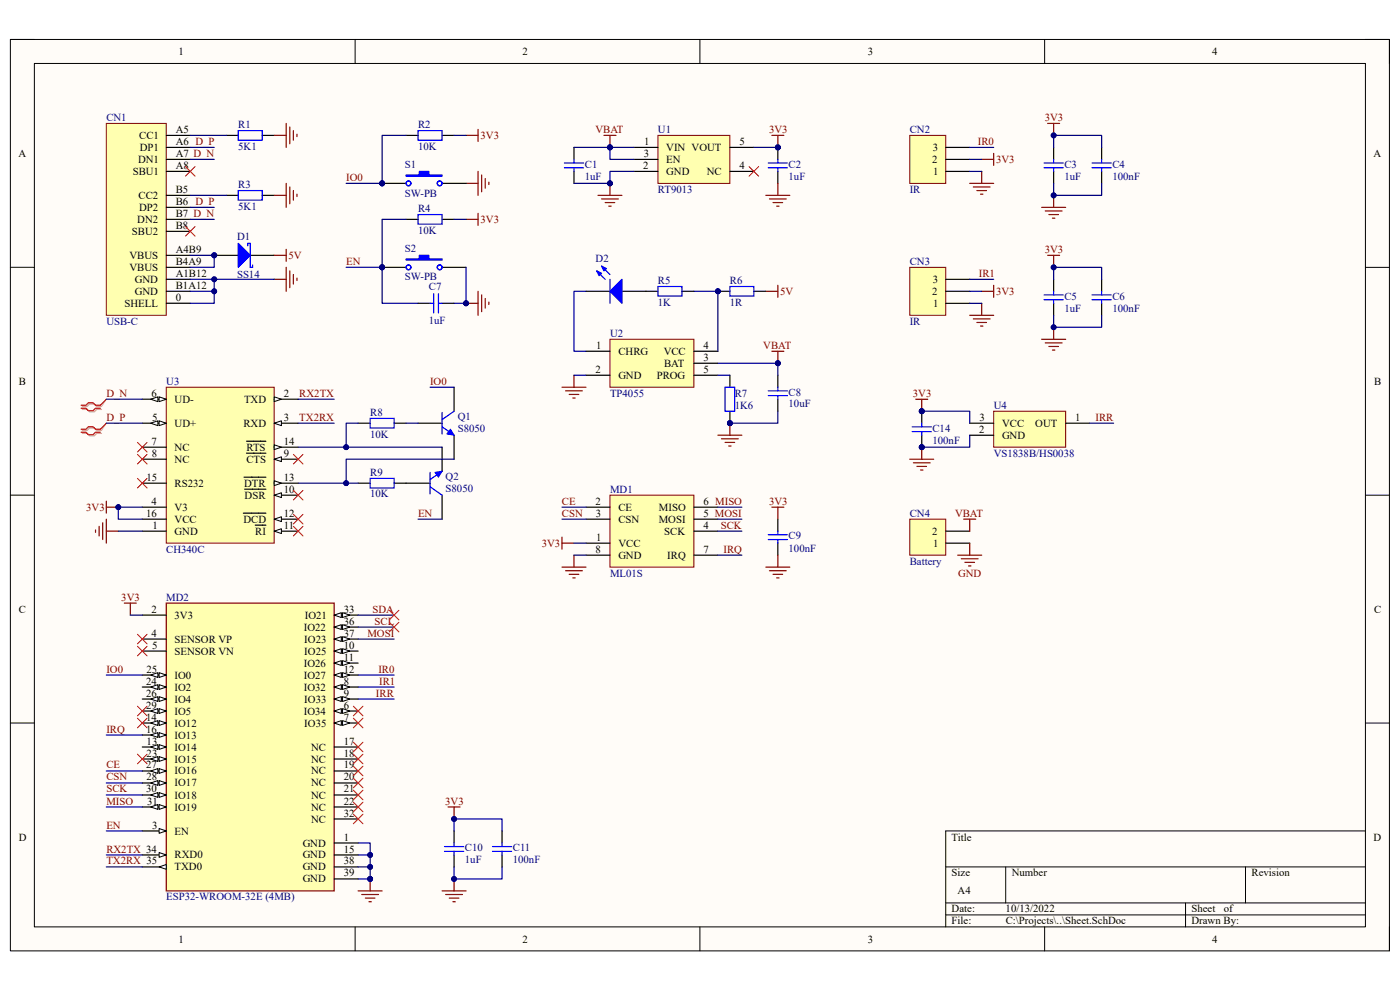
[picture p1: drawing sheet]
<svg xmlns="http://www.w3.org/2000/svg" width="297mm" height="210mm" viewBox="0 0 297 210" stroke-linecap="round" stroke-linejoin="round" font-family="sans-serif">
<defs><g id="words">
<g font-size="2.3">
<text x="37.9" y="11.7">1</text>
<text x="110.9" y="11.7">2</text>
<text x="184.1" y="11.7">3</text>
<text x="257.1" y="11.7">4</text>
<text x="29.5" y="29.5">CC1</text>
<text x="37.3" y="28.2">A5</text>
<text x="3.9" y="33.3">A</text>
<text x="29.3" y="34.6">DN1</text>
<text x="29.7" y="32">DP1</text>
<text x="37.3" y="30.7">A6 D_P</text>
<text x="37.3" y="33.3">A7 D_N</text>
<text x="37.3" y="35.9">A8</text>
<text x="136.5" y="35.9">2</text>
<text x="136.6" y="33.3">3</text>
<text x="136.7" y="30.7">1</text>
<text x="141.4" y="32">VIN VOUT</text>
<text x="141.4" y="34.6">EN</text>
<text x="156.9" y="35.9">4</text>
<text x="156.9" y="30.7">5</text>
<text x="197.8" y="34.6">2</text>
<text x="197.9" y="32">3</text>
<text x="291.4" y="33.3">A</text>
<text x="28.2" y="37.1">SBU1</text>
<text x="37.3" y="40.9">B5</text>
<text x="141.4" y="37.1">GND</text>
<text x="149.9" y="37.1">NC</text>
<text x="198" y="37.1">1</text>
<text x="29.1" y="47.3">DN2</text>
<text x="29.4" y="42.2">CC2</text>
<text x="29.5" y="44.7">DP2</text>
<text x="37.3" y="43.5">B6 D_P</text>
<text x="37.3" y="46">B7 D_N</text>
<text x="28" y="49.8">SBU2</text>
<text x="37.3" y="53.6">A4B9</text>
<text x="37.3" y="48.6">B8</text>
<text x="27.5" y="54.9">VBUS</text>
<text x="27.5" y="57.4">VBUS</text>
<text x="28.6" y="60">GND</text>
<text x="37.3" y="58.7">A1B12</text>
<text x="37.3" y="56.2">B4A9</text>
<text x="197.9" y="60">3</text>
<text x="26.4" y="65.1">SHELL</text>
<text x="28.6" y="62.6">GND</text>
<text x="37.3" y="61.3">B1A12</text>
<text x="37.3" y="63.8">0</text>
<text x="197.8" y="62.6">2</text>
<text x="198" y="65.1">1</text>
<text x="126.5" y="74">1</text>
<text x="131.2" y="75.3">CHRG</text>
<text x="140.8" y="75.3">VCC</text>
<text x="140.9" y="77.8">BAT</text>
<text x="149.2" y="74">4</text>
<text x="149.2" y="76.5">3</text>
<text x="4" y="81.6">B</text>
<text x="126.3" y="79.1">2</text>
<text x="131.2" y="80.3">GND</text>
<text x="139.3" y="80.3">PROG</text>
<text x="149.2" y="79.1">5</text>
<text x="291.5" y="81.6">B</text>
<text x="32.2" y="84.2">6</text>
<text x="32.3" y="89.3">5</text>
<text x="37" y="85.4">UD-</text>
<text x="51.8" y="85.4">TXD</text>
<text x="60.2" y="84.2">2</text>
<text x="60.2" y="89.3">3</text>
<text x="207.8" y="89.3">3</text>
<text x="228.1" y="89.3">1</text>
<text x="32.2" y="94.4">7</text>
<text x="37" y="90.6">UD+</text>
<text x="37" y="95.6">NC</text>
<text x="51.6" y="90.6">RXD</text>
<text x="52.3" y="95.6">RTS</text>
<text x="60.2" y="94.4">14</text>
<text x="207.7" y="91.8">2</text>
<text x="212.6" y="93.1">GND</text>
<text x="212.6" y="90.6">VCC</text>
<text x="219.6" y="90.6">OUT</text>
<text x="31.1" y="102">15</text>
<text x="32.2" y="96.9">8</text>
<text x="37" y="98.2">NC</text>
<text x="52.3" y="98.2">CTS</text>
<text x="60.2" y="96.9">9</text>
<text x="60.2" y="102">13</text>
<text x="32.2" y="107.1">4</text>
<text x="37" y="103.3">RS232</text>
<text x="51.8" y="103.3">DTR</text>
<text x="51.9" y="105.8">DSR</text>
<text x="60.2" y="104.5">10</text>
<text x="126.3" y="107.1">2</text>
<text x="149.2" y="107.1">6 MISO</text>
<text x="31" y="109.6">16</text>
<text x="32.4" y="112.1">1</text>
<text x="37" y="113.4">GND</text>
<text x="37" y="108.3">V3</text>
<text x="37" y="110.9">VCC</text>
<text x="51.6" y="110.9">DCD</text>
<text x="54.1" y="113.4">RI</text>
<text x="60.2" y="112.1">11</text>
<text x="60.2" y="109.6">12</text>
<text x="126.4" y="109.6">3</text>
<text x="131.2" y="108.3">CE</text>
<text x="131.2" y="110.9">CSN</text>
<text x="139.7" y="110.9">MOSI</text>
<text x="139.8" y="108.3">MISO</text>
<text x="140.9" y="113.4">SCK</text>
<text x="149.2" y="112.1">4</text>
<text x="149.2" y="109.6">5 MOSI</text>
<text x="197.8" y="113.4">2</text>
<text x="126.4" y="117.3">8</text>
<text x="126.5" y="114.7">1</text>
<text x="131.2" y="116">VCC</text>
<text x="131.2" y="118.5">GND</text>
<text x="141.6" y="118.5">IRQ</text>
<text x="149.2" y="117.3">7</text>
<text x="198" y="116">1</text>
<text x="4" y="130">C</text>
<text x="32.2" y="130">2</text>
<text x="37" y="131.2">3V3</text>
<text x="64.7" y="131.2">IO21</text>
<text x="72.9" y="130">33</text>
<text x="291.5" y="130">C</text>
<text x="32.2" y="135">4</text>
<text x="32.3" y="137.6">5</text>
<text x="37" y="136.3">SENSOR VP</text>
<text x="64.5" y="133.8">IO22</text>
<text x="64.6" y="136.3">IO23</text>
<text x="72.9" y="132.5">36</text>
<text x="72.9" y="135">37</text>
<text x="72.9" y="137.6">10</text>
<text x="31.1" y="142.7">25</text>
<text x="37" y="138.9">SENSOR VN</text>
<text x="37" y="144">IO0</text>
<text x="64.5" y="141.4">IO26</text>
<text x="64.5" y="144">IO27</text>
<text x="64.6" y="138.9">IO25</text>
<text x="72.9" y="140.1">11</text>
<text x="72.9" y="142.7">12</text>
<text x="31" y="145.2">24</text>
<text x="31" y="147.8">26</text>
<text x="37" y="146.5">IO2</text>
<text x="37" y="149.1">IO4</text>
<text x="64.5" y="146.5">IO32</text>
<text x="64.6" y="149.1">IO33</text>
<text x="72.9" y="145.2">8</text>
<text x="72.9" y="147.8">9</text>
<text x="31" y="150.3">29</text>
<text x="31" y="152.9">14</text>
<text x="31" y="155.4">16</text>
<text x="37" y="151.6">IO5</text>
<text x="37" y="154.1">IO12</text>
<text x="64.5" y="151.6">IO34</text>
<text x="64.6" y="154.1">IO35</text>
<text x="72.9" y="150.3">6</text>
<text x="72.9" y="152.9">7</text>
<text x="31.1" y="157.9">13</text>
<text x="31.1" y="160.5">23</text>
<text x="37" y="156.7">IO13</text>
<text x="37" y="159.2">IO14</text>
<text x="37" y="161.8">IO15</text>
<text x="66" y="159.2">NC</text>
<text x="66" y="161.8">NC</text>
<text x="72.9" y="157.9">17</text>
<text x="72.9" y="160.5">18</text>
<text x="31" y="163">27</text>
<text x="31.1" y="165.6">28</text>
<text x="37" y="164.3">IO16</text>
<text x="37" y="166.8">IO17</text>
<text x="66" y="164.3">NC</text>
<text x="66" y="166.8">NC</text>
<text x="72.9" y="163">19</text>
<text x="72.9" y="165.6">20</text>
<text x="31" y="168.1">30</text>
<text x="31.2" y="170.7">31</text>
<text x="37" y="169.4">IO18</text>
<text x="37" y="172">IO19</text>
<text x="66" y="169.4">NC</text>
<text x="66" y="172">NC</text>
<text x="72.9" y="168.1">21</text>
<text x="72.9" y="170.7">22</text>
<text x="72.9" y="173.2">32</text>
<text x="4" y="178.3">D</text>
<text x="32.3" y="175.8">3</text>
<text x="37" y="177">EN</text>
<text x="64.2" y="179.6">GND</text>
<text x="66" y="174.5">NC</text>
<text x="72.9" y="178.3">1</text>
<text x="201.9" y="178.3">Title</text>
<text x="291.4" y="178.3">D</text>
<text x="37" y="182.1">RXD0</text>
<text x="37" y="184.7">TXD0</text>
<text x="64.2" y="182.1">GND</text>
<text x="64.2" y="184.7">GND</text>
<text x="72.9" y="180.8">15</text>
<text x="72.9" y="183.4">38</text>
<text x="72.9" y="185.9">39</text>
<text x="201.9" y="185.9">Size</text>
<text x="214.6" y="185.9">Number</text>
<text x="265.5" y="185.9">Revision</text>
<text x="64.2" y="187.2">GND</text>
<text x="203.2" y="189.7">A4</text>
<text x="201.9" y="193.5">Date:</text>
<text x="201.9" y="196.1">File:</text>
<text x="213.3" y="193.5">10/13/2022</text>
<text x="213.4" y="196.1">C:\Projects\..\Sheet.SchDoc</text>
<text x="252.8" y="193.5">Sheet</text>
<text x="252.8" y="196.1">Drawn By:</text>
<text x="259.6" y="193.5">of</text>
<text x="37.9" y="199.9">1</text>
<text x="110.9" y="199.9">2</text>
<text x="184.1" y="199.9">3</text>
<text x="257.1" y="199.9">4</text>
</g>
<g font-size="2.3" fill="#000080">
<text x="22.6" y="25.7">CN1</text>
<text x="50.5" y="27.2">R1</text>
<text x="88.7" y="27.2">R2</text>
<text x="139.6" y="28.2">U1</text>
<text x="193" y="28.2">CN2</text>
<text x="50.5" y="31.8">5K1</text>
<text x="85.9" y="35.6">S1</text>
<text x="88.7" y="31.8">10K</text>
<text x="124.1" y="35.6">C1</text>
<text x="167.3" y="35.6">C2</text>
<text x="225.8" y="35.6">C3</text>
<text x="236" y="35.6">C4</text>
<text x="50.5" y="39.9">R3</text>
<text x="85.9" y="41.7">SW-PB</text>
<text x="124.1" y="38.1">1uF</text>
<text x="139.6" y="40.9">RT9013</text>
<text x="167.3" y="38.1">1uF</text>
<text x="193" y="40.9">IR</text>
<text x="225.8" y="38.1">1uF</text>
<text x="236" y="38.1">100nF</text>
<text x="50.5" y="44.5">5K1</text>
<text x="88.7" y="45">R4</text>
<text x="50.3" y="50.8">D1</text>
<text x="85.9" y="53.4">S2</text>
<text x="88.7" y="49.6">10K</text>
<text x="50.3" y="59">SS14</text>
<text x="85.9" y="59.5">SW-PB</text>
<text x="126.4" y="55.7">D2</text>
<text x="193" y="56.2">CN3</text>
<text x="91" y="61.6">C7</text>
<text x="139.6" y="64.9">1K</text>
<text x="139.6" y="60.2">R5</text>
<text x="154.9" y="64.9">1R</text>
<text x="154.9" y="60.2">R6</text>
<text x="225.8" y="63.6">C5</text>
<text x="236" y="63.6">C6</text>
<text x="22.6" y="68.9">USB-C</text>
<text x="91" y="68.7">1uF</text>
<text x="129.4" y="71.5">U2</text>
<text x="193" y="68.9">IR</text>
<text x="225.8" y="66.1">1uF</text>
<text x="236" y="66.1">100nF</text>
<text x="35.3" y="81.6">U3</text>
<text x="167.3" y="83.9">C8</text>
<text x="78.5" y="88.3">R8</text>
<text x="97.1" y="89">Q1</text>
<text x="129.4" y="84.2">TP4055</text>
<text x="155.9" y="86.7">1K6</text>
<text x="155.9" y="84.2">R7</text>
<text x="167.3" y="86.4">10uF</text>
<text x="210.8" y="86.7">U4</text>
<text x="78.5" y="92.8">10K</text>
<text x="97.1" y="91.6">S8050</text>
<text x="197.8" y="94.1">100nF</text>
<text x="197.8" y="91.6">C14</text>
<text x="78.5" y="101">R9</text>
<text x="94.5" y="101.7">Q2</text>
<text x="210.8" y="96.9">VS1838B/HS0038</text>
<text x="78.5" y="105.5">10K</text>
<text x="94.5" y="104.3">S8050</text>
<text x="129.4" y="104.5">MD1</text>
<text x="193" y="109.6">CN4</text>
<text x="35.3" y="117.3">CH340C</text>
<text x="167.3" y="117">100nF</text>
<text x="167.3" y="114.4">C9</text>
<text x="193" y="119.8">Battery</text>
<text x="129.4" y="122.3">ML01S</text>
<text x="35.3" y="127.4">MD2</text>
<text x="98.6" y="183.1">1uF</text>
<text x="98.6" y="180.6">C10</text>
<text x="108.8" y="183.1">100nF</text>
<text x="108.8" y="180.6">C11</text>
<text x="35.3" y="191">ESP32-WROOM-32E (4MB)</text>
</g>
<g font-size="2.3" fill="#800000">
<text x="101.9" y="29.5">3V3</text>
<text x="126.3" y="28.2">VBAT</text>
<text x="163.2" y="28.2">3V3</text>
<text x="221.7" y="25.7">3V3</text>
<text x="207.4" y="30.7">IR0</text>
<text x="211.3" y="34.6">3V3</text>
<text x="73.4" y="38.4">IO0</text>
<text x="101.9" y="47.3">3V3</text>
<text x="221.7" y="53.6">3V3</text>
<text x="61.2" y="54.9">5V</text>
<text x="73.4" y="56.2">EN</text>
<text x="207.6" y="58.7">IR1</text>
<text x="165.5" y="62.6">5V</text>
<text x="211.3" y="62.6">3V3</text>
<text x="161.9" y="74">VBAT</text>
<text x="91.2" y="81.6">IO0</text>
<text x="22.6" y="89.3">D_P</text>
<text x="22.6" y="84.2">D_N</text>
<text x="63.5" y="84.2">RX2TX</text>
<text x="63.5" y="89.3">TX2RX</text>
<text x="193.7" y="84.2">3V3</text>
<text x="232.4" y="89.3">IRR</text>
<text x="119.2" y="107.1">CE</text>
<text x="163.2" y="107.1">3V3</text>
<text x="18.3" y="108.3">3V3</text>
<text x="88.7" y="109.6">EN</text>
<text x="119.2" y="109.6">CSN</text>
<text x="152.9" y="112.1">SCK</text>
<text x="202.6" y="109.6">VBAT</text>
<text x="114.9" y="116">3V3</text>
<text x="153.5" y="117.3">IRQ</text>
<text x="203.3" y="122.3">GND</text>
<text x="25.7" y="127.4">3V3</text>
<text x="79" y="130">SDA</text>
<text x="77.9" y="135">MOSI</text>
<text x="79.5" y="132.5">SCL</text>
<text x="22.6" y="142.7">IO0</text>
<text x="80.3" y="142.7">IR0</text>
<text x="79.8" y="147.8">IRR</text>
<text x="80.4" y="145.2">IR1</text>
<text x="22.6" y="155.4">IRQ</text>
<text x="22.6" y="165.6">CSN</text>
<text x="22.6" y="163">CE</text>
<text x="22.6" y="170.7">MISO</text>
<text x="22.6" y="168.1">SCK</text>
<text x="94.4" y="170.7">3V3</text>
<text x="22.6" y="175.8">EN</text>
<text x="22.6" y="180.8">RX2TX 34</text>
<text x="22.6" y="183.4">TX2RX 35</text>
</g>
</g></defs>
<path d="M2.2 8.4h292.6v193.3h-292.6z" fill-rule="evenodd" fill="#fffcf8"/>
<path d="M2.2 8.4h292.6v193.3h-292.6z" fill="none" stroke="#000" stroke-width=".21"/>
<path d="M7.3 13.5h282.4v183.1h-282.4z" fill-rule="evenodd" fill="#fffcf8"/>
<g fill="none" stroke="#000" stroke-width=".21">
<path d="M2.2 8.4h5.1M7.3 13.5h282.4v183.1h-282.4zM75.3 8.4v5.1M148.5 8.4v5.1M221.6 8.4v5.1M289.7 8.4h5.1v5.1M2.2 56.7h5.1M289.7 56.7h5.1M2.2 105h5.1M289.7 105.1h5.1M2.2 153.4h5.1M289.7 153.4h5.1"/>
<path d="M289.7 176.3h-89.1v20.3M75.3 196.6v5.1M148.5 196.6v5.1M200.6 183.9h89.1M200.6 191.5h89.1M200.6 194.1h89.1M213.4 183.9v7.6M221.6 196.6v5.1M251.5 191.5v5.1M264.2 183.9v7.6M294.8 196.6v5.1"/>
</g>
<path d="M35.3 127.9h35.6v61.1h-35.6z" fill-rule="evenodd" fill="#ffffb0"/>
<path d="M35.3 127.9h35.6v61.1h-35.6z" fill="none" stroke="#800000" stroke-width=".25"/>
<path d="M30.2 130.5h5.1M30.2 138.1h5.1M30.2 135.6h5.1M30.2 143.2h5.1" fill="none" stroke="#000" stroke-width=".25"/>
<path d="M33.8 142.7l1.5 .5-1.5 .5z" fill="#f8fcff"/>
<path d="M33.8 142.7l1.5 .5-1.5 .5z" fill="none" stroke="#000" stroke-width=".21"/>
<path d="M32 143.2l1.5-.5v1z" fill="#f8fcff"/>
<path d="M32 143.2l1.5-.5v1z" fill="none" stroke="#000" stroke-width=".21"/>
<path d="M30.2 145.7h5.1" fill="none" stroke="#000" stroke-width=".25"/>
<path d="M33.8 145.2l1.5 .5-1.5 .6z" fill="#f8fcff"/>
<path d="M33.8 145.2l1.5 .5-1.5 .6z" fill="none" stroke="#000" stroke-width=".21"/>
<path d="M32 145.7l1.5-.5v1.1z" fill="#f8fcff"/>
<path d="M32 145.7l1.5-.5v1.1z" fill="none" stroke="#000" stroke-width=".21"/>
<path d="M30.2 148.3h5.1" fill="none" stroke="#000" stroke-width=".25"/>
<path d="M33.8 147.8l1.5 .5-1.5 .5z" fill="#f8fcff"/>
<path d="M33.8 147.8l1.5 .5-1.5 .5z" fill="none" stroke="#000" stroke-width=".21"/>
<path d="M32 148.3l1.5-.5v1z" fill="#f8fcff"/>
<path d="M32 148.3l1.5-.5v1z" fill="none" stroke="#000" stroke-width=".21"/>
<path d="M30.2 150.8h5.1" fill="none" stroke="#000" stroke-width=".25"/>
<path d="M33.8 150.3l1.5 .5-1.5 .5z" fill="#f8fcff"/>
<path d="M33.8 150.3l1.5 .5-1.5 .5z" fill="none" stroke="#000" stroke-width=".21"/>
<path d="M32 150.8l1.5-.5v1z" fill="#f8fcff"/>
<path d="M32 150.8l1.5-.5v1z" fill="none" stroke="#000" stroke-width=".21"/>
<path d="M30.2 153.4h5.1" fill="none" stroke="#000" stroke-width=".25"/>
<path d="M33.8 152.9l1.5 .5-1.5 .5z" fill="#f8fcff"/>
<path d="M33.8 152.9l1.5 .5-1.5 .5z" fill="none" stroke="#000" stroke-width=".21"/>
<path d="M32 153.4l1.5-.5v1z" fill="#f8fcff"/>
<path d="M32 153.4l1.5-.5v1z" fill="none" stroke="#000" stroke-width=".21"/>
<path d="M30.2 155.9h5.1" fill="none" stroke="#000" stroke-width=".25"/>
<path d="M33.8 155.4l1.5 .5-1.5 .5z" fill="#f8fcff"/>
<path d="M33.8 155.4l1.5 .5-1.5 .5z" fill="none" stroke="#000" stroke-width=".21"/>
<path d="M32 155.9l1.5-.5v1z" fill="#f8fcff"/>
<path d="M32 155.9l1.5-.5v1z" fill="none" stroke="#000" stroke-width=".21"/>
<path d="M30.2 158.5h5.1" fill="none" stroke="#000" stroke-width=".25"/>
<path d="M33.8 158l1.5 .5-1.5 .5z" fill="#f8fcff"/>
<path d="M33.8 158l1.5 .5-1.5 .5z" fill="none" stroke="#000" stroke-width=".21"/>
<path d="M32 158.5l1.5-.5v1z" fill="#f8fcff"/>
<path d="M32 158.5l1.5-.5v1z" fill="none" stroke="#000" stroke-width=".21"/>
<path d="M30.2 161h5.1" fill="none" stroke="#000" stroke-width=".25"/>
<path d="M33.8 160.5l1.5 .5-1.5 .5z" fill="#f8fcff"/>
<path d="M33.8 160.5l1.5 .5-1.5 .5z" fill="none" stroke="#000" stroke-width=".21"/>
<path d="M32 161l1.5-.5v1z" fill="#f8fcff"/>
<path d="M32 161l1.5-.5v1z" fill="none" stroke="#000" stroke-width=".21"/>
<path d="M30.2 163.6h5.1" fill="none" stroke="#000" stroke-width=".25"/>
<path d="M33.8 163l1.5 .6-1.5 .5z" fill="#f8fcff"/>
<path d="M33.8 163l1.5 .6-1.5 .5z" fill="none" stroke="#000" stroke-width=".21"/>
<path d="M32 163.6l1.5-.6v1.1z" fill="#f8fcff"/>
<path d="M32 163.6l1.5-.6v1.1z" fill="none" stroke="#000" stroke-width=".21"/>
<path d="M30.2 166.1h5.1" fill="none" stroke="#000" stroke-width=".25"/>
<path d="M33.8 165.6l1.5 .5-1.5 .5z" fill="#f8fcff"/>
<path d="M33.8 165.6l1.5 .5-1.5 .5z" fill="none" stroke="#000" stroke-width=".21"/>
<path d="M32 166.1l1.5-.5v1z" fill="#f8fcff"/>
<path d="M32 166.1l1.5-.5v1z" fill="none" stroke="#000" stroke-width=".21"/>
<path d="M30.2 168.6h5.1" fill="none" stroke="#000" stroke-width=".25"/>
<path d="M33.8 168.1l1.5 .5-1.5 .6z" fill="#f8fcff"/>
<path d="M33.8 168.1l1.5 .5-1.5 .6z" fill="none" stroke="#000" stroke-width=".21"/>
<path d="M32 168.6l1.5-.5v1.1z" fill="#f8fcff"/>
<path d="M32 168.6l1.5-.5v1.1z" fill="none" stroke="#000" stroke-width=".21"/>
<path d="M30.2 171.2h5.1" fill="none" stroke="#000" stroke-width=".25"/>
<path d="M33.8 170.7l1.5 .5-1.5 .5z" fill="#f8fcff"/>
<path d="M33.8 170.7l1.5 .5-1.5 .5z" fill="none" stroke="#000" stroke-width=".21"/>
<path d="M32 171.2l1.5-.5v1z" fill="#f8fcff"/>
<path d="M32 171.2l1.5-.5v1z" fill="none" stroke="#000" stroke-width=".21"/>
<path d="M70.9 130.5h5.1" fill="none" stroke="#000" stroke-width=".25"/>
<path d="M70.9 130.5l1.5-.5v1z" fill="#f8fcff"/>
<path d="M70.9 130.5l1.5-.5v1z" fill="none" stroke="#000" stroke-width=".21"/>
<path d="M72.7 130l1.5 .5-1.5 .5z" fill="#f8fcff"/>
<path d="M72.7 130l1.5 .5-1.5 .5z" fill="none" stroke="#000" stroke-width=".21"/>
<path d="M70.9 133h5.1" fill="none" stroke="#000" stroke-width=".25"/>
<path d="M70.9 133l1.5-.5v1z" fill="#f8fcff"/>
<path d="M70.9 133l1.5-.5v1z" fill="none" stroke="#000" stroke-width=".21"/>
<path d="M72.7 132.5l1.5 .5-1.5 .5z" fill="#f8fcff"/>
<path d="M72.7 132.5l1.5 .5-1.5 .5z" fill="none" stroke="#000" stroke-width=".21"/>
<path d="M70.9 135.6h5.1" fill="none" stroke="#000" stroke-width=".25"/>
<path d="M70.9 135.6l1.5-.5v1z" fill="#f8fcff"/>
<path d="M70.9 135.6l1.5-.5v1z" fill="none" stroke="#000" stroke-width=".21"/>
<path d="M72.7 135.1l1.5 .5-1.5 .5z" fill="#f8fcff"/>
<path d="M72.7 135.1l1.5 .5-1.5 .5z" fill="none" stroke="#000" stroke-width=".21"/>
<path d="M70.9 138.1h5.1" fill="none" stroke="#000" stroke-width=".25"/>
<path d="M70.9 138.1l1.5-.5v1z" fill="#f8fcff"/>
<path d="M70.9 138.1l1.5-.5v1z" fill="none" stroke="#000" stroke-width=".21"/>
<path d="M72.7 137.6l1.5 .5-1.5 .5z" fill="#f8fcff"/>
<path d="M72.7 137.6l1.5 .5-1.5 .5z" fill="none" stroke="#000" stroke-width=".21"/>
<path d="M70.9 140.7h5.1" fill="none" stroke="#000" stroke-width=".25"/>
<path d="M70.9 140.7l1.5-.6v1.1z" fill="#f8fcff"/>
<path d="M70.9 140.7l1.5-.6v1.1z" fill="none" stroke="#000" stroke-width=".21"/>
<path d="M72.7 140.1l1.5 .6-1.5 .5z" fill="#f8fcff"/>
<path d="M72.7 140.1l1.5 .6-1.5 .5z" fill="none" stroke="#000" stroke-width=".21"/>
<path d="M70.9 143.2h5.1" fill="none" stroke="#000" stroke-width=".25"/>
<path d="M70.9 143.2l1.5-.5v1z" fill="#f8fcff"/>
<path d="M70.9 143.2l1.5-.5v1z" fill="none" stroke="#000" stroke-width=".21"/>
<path d="M72.7 142.7l1.5 .5-1.5 .5z" fill="#f8fcff"/>
<path d="M72.7 142.7l1.5 .5-1.5 .5z" fill="none" stroke="#000" stroke-width=".21"/>
<path d="M70.9 145.7h5.1" fill="none" stroke="#000" stroke-width=".25"/>
<path d="M70.9 145.7l1.5-.5v1.1z" fill="#f8fcff"/>
<path d="M70.9 145.7l1.5-.5v1.1z" fill="none" stroke="#000" stroke-width=".21"/>
<path d="M72.7 145.2l1.5 .5-1.5 .6z" fill="#f8fcff"/>
<path d="M72.7 145.2l1.5 .5-1.5 .6z" fill="none" stroke="#000" stroke-width=".21"/>
<path d="M70.9 148.3h5.1" fill="none" stroke="#000" stroke-width=".25"/>
<path d="M70.9 148.3l1.5-.5v1z" fill="#f8fcff"/>
<path d="M70.9 148.3l1.5-.5v1z" fill="none" stroke="#000" stroke-width=".21"/>
<path d="M72.7 147.8l1.5 .5-1.5 .5z" fill="#f8fcff"/>
<path d="M72.7 147.8l1.5 .5-1.5 .5z" fill="none" stroke="#000" stroke-width=".21"/>
<path d="M70.9 150.8h5.1" fill="none" stroke="#000" stroke-width=".25"/>
<path d="M70.9 150.8l1.5-.5v1z" fill="#f8fcff"/>
<path d="M70.9 150.8l1.5-.5v1z" fill="none" stroke="#000" stroke-width=".21"/>
<path d="M72.7 150.3l1.5 .5-1.5 .5z" fill="#f8fcff"/>
<path d="M72.7 150.3l1.5 .5-1.5 .5z" fill="none" stroke="#000" stroke-width=".21"/>
<path d="M70.9 153.4h5.1" fill="none" stroke="#000" stroke-width=".25"/>
<path d="M70.9 153.4l1.5-.5v1z" fill="#f8fcff"/>
<path d="M70.9 153.4l1.5-.5v1z" fill="none" stroke="#000" stroke-width=".21"/>
<path d="M72.7 152.9l1.5 .5-1.5 .5z" fill="#f8fcff"/>
<path d="M72.7 152.9l1.5 .5-1.5 .5z" fill="none" stroke="#000" stroke-width=".21"/>
<path d="M30.2 176.3h5.1" fill="none" stroke="#000" stroke-width=".25"/>
<path d="M33.8 175.8l1.5 .5-1.5 .5z" fill="#f8fcff"/>
<path d="M33.8 175.8l1.5 .5-1.5 .5z" fill="none" stroke="#000" stroke-width=".21"/>
<path d="M30.2 181.4h5.1" fill="none" stroke="#000" stroke-width=".25"/>
<path d="M33.8 180.9l1.5 .5-1.5 .5z" fill="#f8fcff"/>
<path d="M33.8 180.9l1.5 .5-1.5 .5z" fill="none" stroke="#000" stroke-width=".21"/>
<path d="M30.2 183.9h5.1" fill="none" stroke="#000" stroke-width=".25"/>
<path d="M33.8 183.9l1.5-.5v1z" fill="#f8fcff"/>
<path d="M33.8 183.9l1.5-.5v1z" fill="none" stroke="#000" stroke-width=".21"/>
<path d="M70.9 158.5h5.1M70.9 161h5.1M70.9 163.6h5.1M70.9 166.1h5.1M70.9 168.6h5.1M70.9 171.2h5.1M70.9 173.7h5.1M70.9 178.8h5.1M70.9 181.4h5.1M70.9 183.9h5.1M70.9 186.5h5.1" fill="none" stroke="#000" stroke-width=".25"/>
<g fill="none" stroke="#800000" stroke-width=".25">
<path d="M205.7 38.9h5.1M206.5 39.7h3.5M208.3 36.4v2.5M208.3 33.8h2.5M210.8 32.5v2.6M207.3 40.4h2M208 41.2h.5M205.7 66.9h5.1M206.5 67.6h3.5M207.3 68.4h2M208 69.2h.5M208.3 64.3v2.6"/>
<path d="M208.3 61.8h2.5M210.8 60.5v2.6"/>
</g>
<path d="M193 56.7h7.6v10.2h-7.6z" fill-rule="evenodd" fill="#ffffb0"/>
<path d="M193 56.7h7.6v10.2h-7.6z" fill="none" stroke="#800000" stroke-width=".21"/>
<path d="M200.6 59.3h5.1M200.6 64.3h5.1M200.6 61.8h5.1" fill="none" stroke="#000" stroke-width=".25"/>
<path d="M193 28.7h7.6v10.2h-7.6z" fill-rule="evenodd" fill="#ffffb0"/>
<path d="M193 28.7h7.6v10.2h-7.6z" fill="none" stroke="#800000" stroke-width=".21"/>
<path d="M200.6 36.4h5.1M200.6 33.8h5.1M200.6 31.3h5.1" fill="none" stroke="#000" stroke-width=".25"/>
<path d="M26.4 127.9h2.5M27.6 127.9v2.6M76 189h5.1M76.8 189.8h3.5M77.5 190.5h2M78.3 191.3h.5M78.5 186.5v2.5" fill="none" stroke="#800000" stroke-width=".25"/>
<circle cx="78.5" cy="186.5" r=".51" fill="#000080"/>
<circle cx="78.5" cy="186.5" r=".51" fill="none" stroke="#000080" stroke-width=".21"/>
<g fill="none" stroke="#f00" stroke-width=".21">
<path d="M75 160l2 2M75 157.5l2 2M77 160l-2 2M77 157.5l-2 2M75 172.7l2 2.1M75 170.2l2 2M75 167.6l2 2.1M75 165.1l2 2M75 162.5l2 2.1M77 170.2l-2 2M77 167.6l-2 2.1M77 165.1l-2 2"/>
<path d="M77 162.5l-2 2.1M77 172.7l-2 2.1"/>
</g>
<path d="M22.6 26.2h12.7v40.7h-12.7z" fill-rule="evenodd" fill="#ffffb0"/>
<path d="M22.6 26.2h12.7v40.7h-12.7z" fill="none" stroke="#800000" stroke-width=".21"/>
<g fill="none" stroke="#000" stroke-width=".25">
<path d="M35.3 28.7h5.1M35.3 31.3h5.1M35.3 33.8h5.1M35.3 36.4h5.1M48 28.7h2.5M55.6 28.7h2.6M35.3 59.3h5.1M35.3 54.2h5.1M35.3 56.7h5.1M35.3 41.4h5.1M35.3 44h5.1M35.3 46.5h5.1"/>
<path d="M35.3 49.1h5.1M48 41.4h2.5M55.6 41.4h2.6M35.3 61.8h5.1M35.3 64.3h5.1"/>
</g>
<path d="M50.5 27.7h5.1v2h-5.1zM50.5 40.4h5.1v2.1h-5.1z" fill="none" stroke="#00f" stroke-width=".25"/>
<g fill="none" stroke="#800000" stroke-width=".25">
<path d="M58.2 28.7h2.5M60.7 26.2v5.1M60.7 38.9v5.1M61.5 26.9v3.6M61.5 39.7v3.5M62.2 27.7v2M63 28.5v.5M58.2 41.4h2.5M58.2 59.3h2.5M60.7 56.7v5.1M61.5 57.5v3.5M62.2 40.4v2.1"/>
<path d="M62.2 58.2v2.1M63 41.2v.5M63 59v.5"/>
</g>
<path d="M39.3 35.3l2.1 2.1M41.4 35.3l-2.1 2.1M39.3 48.1l2.1 2M41.4 48.1l-2.1 2" fill="none" stroke="#f00" stroke-width=".21"/>
<circle cx="45.4" cy="54.2" r=".51" fill="#000080"/>
<circle cx="45.4" cy="54.2" r=".51" fill="none" stroke="#000080" stroke-width=".21"/>
<path d="M45.5 54.2h5" fill="none" stroke="#000" stroke-width=".25"/>
<circle cx="45.4" cy="54.2" r=".51" fill="#000080"/>
<circle cx="45.4" cy="54.2" r=".51" fill="none" stroke="#000080" stroke-width=".21"/>
<path d="M53.1 54.2h5.1" fill="none" stroke="#000" stroke-width=".25"/>
<path d="M50.5 51.6l2.6 2.6-2.6 2.5z" fill="#00f"/>
<path d="M88.7 27.7h5.1v2h-5.1zM50.5 51.6l2.6 2.6-2.6 2.5zM52.6 52.1v-.5h.5v5.1h.5v-.5" fill="none" stroke="#00f" stroke-width=".25"/>
<g fill="none" stroke="#800000" stroke-width=".25">
<path d="M98.9 38.9h2.5M98.9 28.7h2.5M101.4 27.5v2.5M101.4 36.4v5M102.2 37.1v3.6M102.9 37.9v2M103.7 38.6v.6M58.2 54.2h2.5M60.7 52.9v2.5M98.9 64.3h2.5M101.4 61.8v5.1M102.2 62.6v3.5"/>
<path d="M102.9 63.3v2.1M103.7 64.1v.5"/>
</g>
<path d="M86.2 28.7h2.5M93.8 28.7h2.5" fill="none" stroke="#000" stroke-width=".25"/>
<circle cx="98.9" cy="64.3" r=".51" fill="#000080"/>
<circle cx="98.9" cy="64.3" r=".51" fill="none" stroke="#000080" stroke-width=".21"/>
<path d="M86.2 46.5h2.5M93.8 46.5h2.5M88.7 64.3h2.5M93.8 64.3h2.5" fill="none" stroke="#000" stroke-width=".25"/>
<path d="M88.7 45.5h5.1v2.1h-5.1zM91.2 64.3h.8M92 62.3v4.1M93 62.3v4.1M93 64.3h.8" fill="none" stroke="#00f" stroke-width=".25"/>
<path d="M98.9 46.5h2.5M101.4 45.3v2.5" fill="none" stroke="#800000" stroke-width=".25"/>
<circle cx="81.1" cy="38.9" r=".51" fill="#000080"/>
<circle cx="81.1" cy="38.9" r=".51" fill="none" stroke="#000080" stroke-width=".21"/>
<path d="M81.1 38.9h5.1" fill="none" stroke="#000" stroke-width=".25"/>
<circle cx="81.1" cy="38.9" r=".51" fill="#000080"/>
<circle cx="81.1" cy="38.9" r=".51" fill="none" stroke="#000080" stroke-width=".21"/>
<path d="M93.8 38.9h5.1" fill="none" stroke="#000" stroke-width=".25"/>
<path d="M86.2 37.1h2.8v-.7h2v.7h2.8v.3h-7.6z" fill-rule="evenodd" fill="#00f"/>
<g fill="none" stroke="#00f" stroke-width=".25">
<path d="M86.2 37.1h2.8v-.7h2v.7h2.8v.3h-7.6z"/>
<circle cx="86.7" cy="38.9" r=".51"/>
<circle cx="93.3" cy="38.9" r=".51"/>
</g>
<circle cx="81.1" cy="56.7" r=".51" fill="#000080"/>
<circle cx="81.1" cy="56.7" r=".51" fill="none" stroke="#000080" stroke-width=".21"/>
<path d="M81.1 56.7h5.1" fill="none" stroke="#000" stroke-width=".25"/>
<circle cx="81.1" cy="56.7" r=".51" fill="#000080"/>
<circle cx="81.1" cy="56.7" r=".51" fill="none" stroke="#000080" stroke-width=".21"/>
<path d="M93.8 56.7h5.1" fill="none" stroke="#000" stroke-width=".25"/>
<path d="M86.2 54.9h2.8v-.7h2v.7h2.8v.3h-7.6z" fill-rule="evenodd" fill="#00f"/>
<g fill="none" stroke="#00f" stroke-width=".25">
<path d="M86.2 54.9h2.8v-.7h2v.7h2.8v.3h-7.6zM94.3 179.6h4.1M96.3 178.8v.8M104.5 179.6h4M106.5 178.8v.8M94.3 180.6h4.1M96.3 180.6v.8M104.5 180.6h4M106.5 180.6v.8"/>
<circle cx="86.7" cy="56.7" r=".51"/>
<circle cx="93.3" cy="56.7" r=".51"/>
</g>
<path d="M96.3 176.3v2.5M106.5 176.3v2.5M96.3 181.4v2.5M106.5 181.4v2.5" fill="none" stroke="#000" stroke-width=".25"/>
<path d="M95.1 171.2h2.5M96.3 171.2v2.5" fill="none" stroke="#800000" stroke-width=".25"/>
<circle cx="96.3" cy="173.7" r=".51" fill="#000080"/>
<circle cx="96.3" cy="173.7" r=".51" fill="none" stroke="#000080" stroke-width=".21"/>
<path d="M93.8 189h5.1M94.6 189.8h3.5M95.3 190.5h2.1M96.1 191.3h.5M96.3 186.5v2.5" fill="none" stroke="#800000" stroke-width=".25"/>
<circle cx="96.3" cy="186.5" r=".51" fill="#000080"/>
<circle cx="96.3" cy="186.5" r=".51" fill="none" stroke="#000080" stroke-width=".21"/>
<path d="M223.5 31.3v2.5M223.5 36.4v2.5M233.7 31.3v2.5M233.7 36.4v2.5M165 110.1v2.6M165 115.2v2.6" fill="none" stroke="#000" stroke-width=".25"/>
<path d="M221.5 34.6h4.1M221.5 35.6h4.1M223.5 33.8v.8M223.5 35.6v.8M231.7 34.6h4M231.7 35.6h4M233.7 33.8v.8M233.7 35.6v.8M163 113.4h4.1M163 114.5h4.1M165 112.7v.7M165 114.5v.7" fill="none" stroke="#00f" stroke-width=".25"/>
<path d="M222.3 26.2h2.5M223.5 26.2v2.5M163.7 107.6h2.6M165 107.6v2.5M165 117.8v2.5M162.5 120.3h5.1M163.2 121.1h3.6M164 121.8h2M164.8 122.6h.5" fill="none" stroke="#800000" stroke-width=".25"/>
<circle cx="223.5" cy="28.7" r=".51" fill="#000080"/>
<circle cx="223.5" cy="28.7" r=".51" fill="none" stroke="#000080" stroke-width=".21"/>
<path d="M221 44h5.1M221.8 44.8h3.5M222.5 45.5h2M223.3 46.3h.5M223.5 41.4v2.6" fill="none" stroke="#800000" stroke-width=".25"/>
<circle cx="223.5" cy="41.4" r=".51" fill="#000080"/>
<circle cx="223.5" cy="41.4" r=".51" fill="none" stroke="#000080" stroke-width=".21"/>
<path d="M223.5 59.3v2.5M233.7 59.3v2.5M223.5 64.3v2.6M233.7 64.3v2.6" fill="none" stroke="#000" stroke-width=".25"/>
<path d="M221.5 62.6h4.1M221.5 63.6h4.1M223.5 61.8v.8M223.5 63.6v.7M231.7 62.6h4M231.7 63.6h4M233.7 61.8v.8M233.7 63.6v.7" fill="none" stroke="#00f" stroke-width=".25"/>
<path d="M222.3 54.2h2.5M223.5 54.2v2.5" fill="none" stroke="#800000" stroke-width=".25"/>
<circle cx="223.5" cy="56.7" r=".51" fill="#000080"/>
<circle cx="223.5" cy="56.7" r=".51" fill="none" stroke="#000080" stroke-width=".21"/>
<path d="M221 72h5.1M221.8 72.7h3.5M222.5 73.5h2M223.3 74.3h.5M223.5 69.4v2.6" fill="none" stroke="#800000" stroke-width=".25"/>
<circle cx="223.5" cy="69.4" r=".51" fill="#000080"/>
<circle cx="223.5" cy="69.4" r=".51" fill="none" stroke="#000080" stroke-width=".21"/>
<path d="M35.3 82.1h22.9v33.1h-22.9z" fill-rule="evenodd" fill="#ffffb0"/>
<path d="M35.3 82.1h22.9v33.1h-22.9z" fill="none" stroke="#800000" stroke-width=".21"/>
<path d="M30.2 89.8h5.1" fill="none" stroke="#000" stroke-width=".25"/>
<path d="M33.8 89.3l1.5 .5-1.5 .5z" fill="#f8fcff"/>
<path d="M33.8 89.3l1.5 .5-1.5 .5z" fill="none" stroke="#000" stroke-width=".21"/>
<path d="M32 89.8l1.5-.5v1z" fill="#f8fcff"/>
<path d="M32 89.8l1.5-.5v1z" fill="none" stroke="#000" stroke-width=".21"/>
<path d="M30.2 84.7h5.1" fill="none" stroke="#000" stroke-width=".25"/>
<path d="M33.7 84.2l1.6 .5-1.6 .5z" fill="#f8fcff"/>
<path d="M33.7 84.2l1.6 .5-1.6 .5z" fill="none" stroke="#000" stroke-width=".21"/>
<path d="M32 84.7l1.5-.5v1z" fill="#f8fcff"/>
<path d="M32 84.7l1.5-.5v1z" fill="none" stroke="#000" stroke-width=".21"/>
<path d="M58.2 97.4h5.1" fill="none" stroke="#000" stroke-width=".25"/>
<path d="M58.2 97.4l1.5-.5v1z" fill="#f8fcff"/>
<path d="M58.2 97.4l1.5-.5v1z" fill="none" stroke="#000" stroke-width=".21"/>
<path d="M52.3 96.1h4.1M58.2 105h5.1" fill="none" stroke="#000" stroke-width=".25"/>
<path d="M58.2 105l1.5-.5v1.1z" fill="#f8fcff"/>
<path d="M58.2 105l1.5-.5v1.1z" fill="none" stroke="#000" stroke-width=".21"/>
<path d="M51.9 103.8h4.5M58.2 112.7h5.1" fill="none" stroke="#000" stroke-width=".25"/>
<path d="M58.2 112.7l1.5-.5v1z" fill="#f8fcff"/>
<path d="M58.2 112.7l1.5-.5v1z" fill="none" stroke="#000" stroke-width=".21"/>
<path d="M54.1 111.4h2.3M58.2 110.1h5.1" fill="none" stroke="#000" stroke-width=".25"/>
<path d="M58.2 110.1l1.5-.5v1z" fill="#f8fcff"/>
<path d="M58.2 110.1l1.5-.5v1z" fill="none" stroke="#000" stroke-width=".21"/>
<path d="M51.6 108.9h4.8M58.2 102.5h5.1" fill="none" stroke="#000" stroke-width=".25"/>
<path d="M58.2 102l1.5 .5-1.5 .5z" fill="#f8fcff"/>
<path d="M58.2 102l1.5 .5-1.5 .5z" fill="none" stroke="#000" stroke-width=".21"/>
<path d="M58.2 94.9h5.1M51.8 101.2h4.6" fill="none" stroke="#000" stroke-width=".25"/>
<path d="M58.2 94.4l1.5 .5-1.5 .5z" fill="#f8fcff"/>
<path d="M58.2 94.4l1.5 .5-1.5 .5z" fill="none" stroke="#000" stroke-width=".21"/>
<path d="M52.3 93.6h4.1M58.2 84.7h5.1M30.2 102.5h5.1M30.2 112.7h5.1" fill="none" stroke="#000" stroke-width=".25"/>
<path d="M58.2 84.2l1.5 .5-1.5 .5z" fill="#f8fcff"/>
<path d="M58.2 84.2l1.5 .5-1.5 .5z" fill="none" stroke="#000" stroke-width=".21"/>
<path d="M58.2 89.8h5.1" fill="none" stroke="#000" stroke-width=".25"/>
<path d="M58.2 89.8l1.5-.5v1z" fill="#f8fcff"/>
<path d="M58.2 89.8l1.5-.5v1z" fill="none" stroke="#000" stroke-width=".21"/>
<path d="M30.2 94.9h5.1M30.2 97.4h5.1M30.2 107.6h5.1M30.2 110.1h5.1" fill="none" stroke="#000" stroke-width=".25"/>
<path d="M17.5 86.9h1l.5 .5h1l.5-.5h1M17.5 86.2h1l.5-.5h1l.5 .5h1M17.5 91.9h1l.5 .6h1l.5-.6h1M17.5 91.3h1l.5-.5h1l.5 .5h1" fill="none" stroke="#d0a19e" stroke-width=".25"/>
<path d="M22.6 89.8l-1.1 1.5M22.6 84.7l-1.1 1.5" fill="none" stroke="#d0a19e" stroke-width=".21"/>
<path d="M17.2 86h1l.5-.5h1.1l.5 .5h1M17.2 86.6h1l.5 .5h1.1l.5-.5h1M17.2 91.7h1l.5 .5h1.1l.5-.5h1M17.2 91.1h1l.5-.6h1.1l.5 .6h1" fill="none" stroke="#f00" stroke-width=".25"/>
<path d="M22.6 89.8l-1.3 1.3M22.6 84.7l-1.3 1.3" fill="none" stroke="#f00" stroke-width=".21"/>
<path d="M22.6 106.3v2.6M22.6 107.6h2.5" fill="none" stroke="#800000" stroke-width=".25"/>
<circle cx="25.1" cy="107.6" r=".51" fill="#000080"/>
<circle cx="25.1" cy="107.6" r=".51" fill="none" stroke="#000080" stroke-width=".21"/>
<path d="M20.3 112.4v.5M21 111.7v2M21.8 110.9v3.6M22.6 110.1v5.1M22.6 112.7h2.5" fill="none" stroke="#800000" stroke-width=".25"/>
<path d="M29.2 93.9l2 2M29.2 96.4l2 2M31.2 93.9l-2 2M31.2 96.4l-2 2M29.2 101.5l2 2M31.2 101.5l-2 2" fill="none" stroke="#f00" stroke-width=".21"/>
<path d="M76 89.8h2.5M83.6 89.8h2.6M88.7 89.8h5.1M96.3 82.1v5.1M96.3 92.3v5.1M76 102.5h2.5M83.6 102.5h2.6" fill="none" stroke="#000" stroke-width=".25"/>
<path d="M78.5 88.8h5.1v2h-5.1zM93.8 90.5l2.5 1.8M93.8 87.5v4.6M96.3 87.2l-2.5 1.8M78.5 101.5h5.1v2h-5.1z" fill="none" stroke="#00f" stroke-width=".25"/>
<path d="M95.6 91.1l.7 1.2-1.5-.2z" fill="#00f"/>
<path d="M95.6 91.1l.7 1.2-1.5-.2z" fill="none" stroke="#00f" stroke-width=".21"/>
<path d="M93.8 94.9v5.1M86.2 102.5h5M93.8 105v5.1" fill="none" stroke="#000" stroke-width=".25"/>
<path d="M93.8 100l-2.6 1.7M91.2 103.3l2.6 1.7M91.2 100.2v4.6" fill="none" stroke="#00f" stroke-width=".25"/>
<path d="M92.3 100.2l1.5-.2-.8 1.2z" fill="#00f"/>
<path d="M92.3 100.2l1.5-.2-.8 1.2z" fill="none" stroke="#00f" stroke-width=".21"/>
<path d="M62.2 96.4l2.1 2M64.3 96.4l-2.1 2M62.2 104l2.1 2.1M62.2 109.1l2.1 2.1M62.2 111.7l2.1 2M64.3 104l-2.1 2.1M64.3 109.1l-2.1 2.1M64.3 111.7l-2.1 2" fill="none" stroke="#f00" stroke-width=".21"/>
<path d="M128.1 28.7h2.6M129.4 28.7v2.6" fill="none" stroke="#800000" stroke-width=".25"/>
<circle cx="129.4" cy="31.3" r=".51" fill="#000080"/>
<circle cx="129.4" cy="31.3" r=".51" fill="none" stroke="#000080" stroke-width=".21"/>
<path d="M129.4 38.9v2.5M126.9 41.4h5M127.6 42.2h3.6M128.4 43h2M129.1 43.7h.6" fill="none" stroke="#800000" stroke-width=".25"/>
<circle cx="129.4" cy="38.9" r=".51" fill="#000080"/>
<circle cx="129.4" cy="38.9" r=".51" fill="none" stroke="#000080" stroke-width=".21"/>
<path d="M121.8 31.3v2.5M121.8 36.4v2.5" fill="none" stroke="#000" stroke-width=".25"/>
<path d="M119.7 34.6h4.1M119.7 35.6h4.1M121.8 33.8v.8M121.8 35.6v.8" fill="none" stroke="#00f" stroke-width=".25"/>
<circle cx="165" cy="31.3" r=".51" fill="#000080"/>
<circle cx="165" cy="31.3" r=".51" fill="none" stroke="#000080" stroke-width=".21"/>
<path d="M165 31.3v2.5" fill="none" stroke="#000" stroke-width=".25"/>
<circle cx="165" cy="31.3" r=".51" fill="#000080"/>
<circle cx="165" cy="31.3" r=".51" fill="none" stroke="#000080" stroke-width=".21"/>
<path d="M165 36.4v2.5" fill="none" stroke="#000" stroke-width=".25"/>
<path d="M163 35.6h4.1M163 34.6h4.1M165 33.8v.8M165 35.6v.8" fill="none" stroke="#00f" stroke-width=".25"/>
<path d="M163.7 28.7h2.6M165 28.7v2.6" fill="none" stroke="#800000" stroke-width=".25"/>
<circle cx="165" cy="31.3" r=".51" fill="#000080"/>
<circle cx="165" cy="31.3" r=".51" fill="none" stroke="#000080" stroke-width=".21"/>
<path d="M139.6 28.7h15.2v10.2h-15.2z" fill-rule="evenodd" fill="#ffffb0"/>
<path d="M139.6 28.7h15.2v10.2h-15.2z" fill="none" stroke="#800000" stroke-width=".21"/>
<path d="M134.5 31.3h5.1M134.5 36.4h5.1M134.5 33.8h5.1M154.8 31.3h5.1M154.8 36.4h5.1" fill="none" stroke="#000" stroke-width=".25"/>
<path d="M158.9 35.3l2.1 2.1M161 35.3l-2.1 2.1" fill="none" stroke="#f00" stroke-width=".21"/>
<path d="M165 38.9v2.5M162.5 41.4h5.1M163.2 42.2h3.6M164 43h2M164.8 43.7h.5" fill="none" stroke="#800000" stroke-width=".25"/>
<path d="M129.4 72h17.8v10.1h-17.8z" fill-rule="evenodd" fill="#ffffb0"/>
<path d="M129.4 72h17.8v10.1h-17.8z" fill="none" stroke="#800000" stroke-width=".21"/>
<path d="M124.3 74.5h5.1M124.3 79.6h5.1M147.2 74.5h5.1M147.2 79.6h5.1M147.2 77.1h5.1" fill="none" stroke="#000" stroke-width=".25"/>
<circle cx="154.8" cy="89.8" r=".51" fill="#000080"/>
<circle cx="154.8" cy="89.8" r=".51" fill="none" stroke="#000080" stroke-width=".21"/>
<path d="M154.8 87.2v2.6" fill="none" stroke="#000" stroke-width=".25"/>
<circle cx="154.8" cy="89.8" r=".51" fill="#000080"/>
<circle cx="154.8" cy="89.8" r=".51" fill="none" stroke="#000080" stroke-width=".21"/>
<path d="M154.8 79.6v2.5" fill="none" stroke="#000" stroke-width=".25"/>
<path d="M153.8 82.1h2.1v5.1h-2.1z" fill="none" stroke="#00f" stroke-width=".25"/>
<path d="M152.3 92.3h5.1M153.1 93.1h3.5M153.8 93.9h2.1M154.6 94.6h.5M154.8 89.8v2.5" fill="none" stroke="#800000" stroke-width=".25"/>
<circle cx="154.8" cy="89.8" r=".51" fill="#000080"/>
<circle cx="154.8" cy="89.8" r=".51" fill="none" stroke="#000080" stroke-width=".21"/>
<path d="M165 79.6v2.5M165 84.7v2.5" fill="none" stroke="#000" stroke-width=".25"/>
<path d="M163 83.9h4.1M163 82.9h4.1M165 82.1v.8M165 83.9v.8" fill="none" stroke="#00f" stroke-width=".25"/>
<path d="M163.7 74.5h2.6M165 74.5v2.6" fill="none" stroke="#800000" stroke-width=".25"/>
<circle cx="165" cy="77.1" r=".51" fill="#000080"/>
<circle cx="165" cy="77.1" r=".51" fill="none" stroke="#000080" stroke-width=".21"/>
<path d="M121.8 79.6v2.5M119.2 82.1h5.1M120 82.9h3.5M120.8 83.7h2M121.5 84.4h.5" fill="none" stroke="#800000" stroke-width=".25"/>
<path d="M124.3 61.8h5.1M131.9 61.8h5.1" fill="none" stroke="#000" stroke-width=".25"/>
<path d="M129.4 61.8l2.5-2.5v5z" fill="#00f"/>
<path d="M126.6 57.5l1.8 1.8M127.6 56.5l1.8 1.7M129.4 61.8l2.5-2.5v5z" fill="none" stroke="#00f" stroke-width=".25"/>
<path d="M126.6 57.5l1 .5-.5 .5z" fill="#00f"/>
<path d="M126.6 57.5l1 .5-.5 .5z" fill="none" stroke="#00f" stroke-width=".25"/>
<path d="M127.6 56.5l1 .5-.5 .5z" fill="#00f"/>
<path d="M127.6 56.5l1 .5-.5 .5zM129.4 59.3v5M139.6 60.8h5.1v2h-5.1z" fill="none" stroke="#00f" stroke-width=".25"/>
<path d="M137 61.8h2.6M144.7 61.8h2.5" fill="none" stroke="#000" stroke-width=".25"/>
<circle cx="152.3" cy="61.8" r=".51" fill="#000080"/>
<circle cx="152.3" cy="61.8" r=".51" fill="none" stroke="#000080" stroke-width=".21"/>
<path d="M152.3 61.8h2.5M159.9 61.8h2.6" fill="none" stroke="#000" stroke-width=".25"/>
<circle cx="152.3" cy="61.8" r=".51" fill="#000080"/>
<circle cx="152.3" cy="61.8" r=".51" fill="none" stroke="#000080" stroke-width=".21"/>
<path d="M154.8 60.8h5.1v2h-5.1z" fill="none" stroke="#00f" stroke-width=".25"/>
<path d="M162.5 61.8h2.5M165 60.5v2.6" fill="none" stroke="#800000" stroke-width=".25"/>
<path d="M210.8 87.2h15.3v7.7h-15.3z" fill-rule="evenodd" fill="#ffffb0"/>
<path d="M210.8 87.2h15.3v7.7h-15.3z" fill="none" stroke="#800000" stroke-width=".21"/>
<path d="M205.7 89.8h5.1M205.7 92.3h5.1M226.1 89.8h5.1" fill="none" stroke="#000" stroke-width=".25"/>
<circle cx="195.5" cy="94.9" r=".51" fill="#000080"/>
<circle cx="195.5" cy="94.9" r=".51" fill="none" stroke="#000080" stroke-width=".21"/>
<circle cx="195.5" cy="87.2" r=".51" fill="#000080"/>
<circle cx="195.5" cy="87.2" r=".51" fill="none" stroke="#000080" stroke-width=".21"/>
<path d="M195.5 92.3v2.6" fill="none" stroke="#000" stroke-width=".25"/>
<circle cx="195.5" cy="94.9" r=".51" fill="#000080"/>
<circle cx="195.5" cy="94.9" r=".51" fill="none" stroke="#000080" stroke-width=".21"/>
<path d="M195.5 87.2v2.6" fill="none" stroke="#000" stroke-width=".25"/>
<circle cx="195.5" cy="87.2" r=".51" fill="#000080"/>
<circle cx="195.5" cy="87.2" r=".51" fill="none" stroke="#000080" stroke-width=".21"/>
<path d="M193.5 90.6h4.1M193.5 91.6h4.1M195.5 89.8v.8M195.5 91.6v.7" fill="none" stroke="#00f" stroke-width=".25"/>
<path d="M194.3 84.7h2.5M195.5 84.7v2.5" fill="none" stroke="#800000" stroke-width=".25"/>
<circle cx="195.5" cy="87.2" r=".51" fill="#000080"/>
<circle cx="195.5" cy="87.2" r=".51" fill="none" stroke="#000080" stroke-width=".21"/>
<path d="M193 97.4h5.1M193.8 98.2h3.5M194.5 98.9h2.1M195.3 99.7h.5M195.5 94.9v2.5" fill="none" stroke="#800000" stroke-width=".25"/>
<circle cx="195.5" cy="94.9" r=".51" fill="#000080"/>
<circle cx="195.5" cy="94.9" r=".51" fill="none" stroke="#000080" stroke-width=".21"/>
<path d="M193 110.1h7.6v7.7h-7.6z" fill-rule="evenodd" fill="#ffffb0"/>
<path d="M193 110.1h7.6v7.7h-7.6z" fill="none" stroke="#800000" stroke-width=".21"/>
<path d="M200.6 115.2h5.1M200.6 112.7h5.1" fill="none" stroke="#000" stroke-width=".25"/>
<path d="M205.7 33.8h2.6M205.7 36.4h2.6M205.7 61.8h2.6M205.7 64.3h2.6M27.6 130.5h2.6M76 186.5h2.5" fill="none" stroke="#000080" stroke-width=".25"/>
<circle cx="78.5" cy="186.5" r=".51" fill="#000080"/>
<circle cx="78.5" cy="186.5" r=".51" fill="none" stroke="#000080" stroke-width=".21"/>
<path d="M76 183.9h2.5" fill="none" stroke="#000080" stroke-width=".25"/>
<circle cx="78.5" cy="183.9" r=".51" fill="#000080"/>
<circle cx="78.5" cy="183.9" r=".51" fill="none" stroke="#000080" stroke-width=".21"/>
<path d="M76 181.4h2.5" fill="none" stroke="#000080" stroke-width=".25"/>
<circle cx="78.5" cy="181.4" r=".51" fill="#000080"/>
<circle cx="78.5" cy="181.4" r=".51" fill="none" stroke="#000080" stroke-width=".21"/>
<path d="M40.4 28.7h7.6M40.4 31.3h5.1M40.4 33.8h5.1M40.4 54.2h5.1v2.5h-5.1M40.4 41.4h7.6M40.4 44h5.1M40.4 46.5h5.1" fill="none" stroke="#000080" stroke-width=".25"/>
<circle cx="45.4" cy="54.2" r=".51" fill="#000080"/>
<circle cx="45.4" cy="54.2" r=".51" fill="none" stroke="#000080" stroke-width=".21"/>
<path d="M45.5 59.3v2.5h-5.1" fill="none" stroke="#000080" stroke-width=".25"/>
<circle cx="45.4" cy="61.8" r=".51" fill="#000080"/>
<circle cx="45.4" cy="61.8" r=".51" fill="none" stroke="#000080" stroke-width=".21"/>
<circle cx="45.4" cy="59.2" r=".51" fill="#000080"/>
<circle cx="45.4" cy="59.2" r=".51" fill="none" stroke="#000080" stroke-width=".21"/>
<path d="M45.5 61.8v2.5h-5.1" fill="none" stroke="#000080" stroke-width=".25"/>
<circle cx="45.4" cy="61.8" r=".51" fill="#000080"/>
<circle cx="45.4" cy="61.8" r=".51" fill="none" stroke="#000080" stroke-width=".21"/>
<path d="M86.2 28.7h-5.1v10.2M96.3 28.7h2.6" fill="none" stroke="#000080" stroke-width=".25"/>
<circle cx="81.1" cy="38.9" r=".51" fill="#000080"/>
<circle cx="81.1" cy="38.9" r=".51" fill="none" stroke="#000080" stroke-width=".21"/>
<path d="M81.1 56.7v7.6h7.6" fill="none" stroke="#000080" stroke-width=".25"/>
<circle cx="81.1" cy="56.7" r=".51" fill="#000080"/>
<circle cx="81.1" cy="56.7" r=".51" fill="none" stroke="#000080" stroke-width=".21"/>
<path d="M86.2 46.5h-5.1v10.2M96.3 46.5h2.6" fill="none" stroke="#000080" stroke-width=".25"/>
<circle cx="81.1" cy="56.7" r=".51" fill="#000080"/>
<circle cx="81.1" cy="56.7" r=".51" fill="none" stroke="#000080" stroke-width=".21"/>
<path d="M73.4 56.7h7.7" fill="none" stroke="#000080" stroke-width=".25"/>
<circle cx="81.1" cy="56.7" r=".51" fill="#000080"/>
<circle cx="81.1" cy="56.7" r=".51" fill="none" stroke="#000080" stroke-width=".21"/>
<path d="M73.4 38.9h7.7" fill="none" stroke="#000080" stroke-width=".25"/>
<circle cx="81.1" cy="38.9" r=".51" fill="#000080"/>
<circle cx="81.1" cy="38.9" r=".51" fill="none" stroke="#000080" stroke-width=".21"/>
<path d="M96.3 64.3h2.6" fill="none" stroke="#000080" stroke-width=".25"/>
<circle cx="98.9" cy="64.3" r=".51" fill="#000080"/>
<circle cx="98.9" cy="64.3" r=".51" fill="none" stroke="#000080" stroke-width=".21"/>
<path d="M98.9 56.7v7.6" fill="none" stroke="#000080" stroke-width=".25"/>
<circle cx="98.9" cy="64.3" r=".51" fill="#000080"/>
<circle cx="98.9" cy="64.3" r=".51" fill="none" stroke="#000080" stroke-width=".21"/>
<path d="M96.3 176.3v-2.6h10.2v2.6" fill="none" stroke="#000080" stroke-width=".25"/>
<circle cx="96.3" cy="173.7" r=".51" fill="#000080"/>
<circle cx="96.3" cy="173.7" r=".51" fill="none" stroke="#000080" stroke-width=".21"/>
<path d="M96.3 183.9v2.6h10.2v-2.6" fill="none" stroke="#000080" stroke-width=".25"/>
<circle cx="96.3" cy="186.5" r=".51" fill="#000080"/>
<circle cx="96.3" cy="186.5" r=".51" fill="none" stroke="#000080" stroke-width=".21"/>
<path d="M223.5 31.3v-2.6h10.2v2.6" fill="none" stroke="#000080" stroke-width=".25"/>
<circle cx="223.5" cy="28.7" r=".51" fill="#000080"/>
<circle cx="223.5" cy="28.7" r=".51" fill="none" stroke="#000080" stroke-width=".21"/>
<path d="M223.5 38.9v2.5h10.2v-2.5" fill="none" stroke="#000080" stroke-width=".25"/>
<circle cx="223.5" cy="41.4" r=".51" fill="#000080"/>
<circle cx="223.5" cy="41.4" r=".51" fill="none" stroke="#000080" stroke-width=".21"/>
<path d="M223.5 59.3v-2.6h10.2v2.6" fill="none" stroke="#000080" stroke-width=".25"/>
<circle cx="223.5" cy="56.7" r=".51" fill="#000080"/>
<circle cx="223.5" cy="56.7" r=".51" fill="none" stroke="#000080" stroke-width=".21"/>
<path d="M223.5 66.9v2.5h10.2v-2.5" fill="none" stroke="#000080" stroke-width=".25"/>
<circle cx="223.5" cy="69.4" r=".51" fill="#000080"/>
<circle cx="223.5" cy="69.4" r=".51" fill="none" stroke="#000080" stroke-width=".21"/>
<path d="M22.6 89.8h7.6M22.6 84.7h7.6M30.2 107.6h-5.1v2.5h5.1" fill="none" stroke="#000080" stroke-width=".25"/>
<circle cx="25.1" cy="107.6" r=".51" fill="#000080"/>
<circle cx="25.1" cy="107.6" r=".51" fill="none" stroke="#000080" stroke-width=".21"/>
<path d="M63.3 84.7h7.6M63.3 89.8h7.6M76 89.8h-2.6v5.1M86.2 89.8h2.5M91.2 82.1h5.1M25.1 112.7h5.1M88.7 110.1h5.1" fill="none" stroke="#000080" stroke-width=".25"/>
<circle cx="73.4" cy="94.9" r=".51" fill="#000080"/>
<circle cx="73.4" cy="94.9" r=".51" fill="none" stroke="#000080" stroke-width=".21"/>
<path d="M96.3 97.4h-22.9v5.1" fill="none" stroke="#000080" stroke-width=".25"/>
<circle cx="73.4" cy="102.5" r=".51" fill="#000080"/>
<circle cx="73.4" cy="102.5" r=".51" fill="none" stroke="#000080" stroke-width=".21"/>
<path d="M129.4 31.3h5.1" fill="none" stroke="#000080" stroke-width=".25"/>
<circle cx="129.4" cy="31.3" r=".51" fill="#000080"/>
<circle cx="129.4" cy="31.3" r=".51" fill="none" stroke="#000080" stroke-width=".21"/>
<path d="M129.4 31.3v2.5h5.1" fill="none" stroke="#000080" stroke-width=".25"/>
<circle cx="129.4" cy="31.3" r=".51" fill="#000080"/>
<circle cx="129.4" cy="31.3" r=".51" fill="none" stroke="#000080" stroke-width=".21"/>
<path d="M121.8 38.9h7.6" fill="none" stroke="#000080" stroke-width=".25"/>
<circle cx="129.4" cy="38.9" r=".51" fill="#000080"/>
<circle cx="129.4" cy="38.9" r=".51" fill="none" stroke="#000080" stroke-width=".21"/>
<path d="M121.8 31.3h7.6" fill="none" stroke="#000080" stroke-width=".25"/>
<circle cx="129.4" cy="31.3" r=".51" fill="#000080"/>
<circle cx="129.4" cy="31.3" r=".51" fill="none" stroke="#000080" stroke-width=".21"/>
<path d="M159.9 31.3h5.1" fill="none" stroke="#000080" stroke-width=".25"/>
<circle cx="165" cy="31.3" r=".51" fill="#000080"/>
<circle cx="165" cy="31.3" r=".51" fill="none" stroke="#000080" stroke-width=".21"/>
<path d="M134.5 36.4h-5.1v2.5" fill="none" stroke="#000080" stroke-width=".25"/>
<circle cx="129.4" cy="38.9" r=".51" fill="#000080"/>
<circle cx="129.4" cy="38.9" r=".51" fill="none" stroke="#000080" stroke-width=".21"/>
<path d="M152.3 79.6h2.5M165 87.2v2.6h-10.2" fill="none" stroke="#000080" stroke-width=".25"/>
<circle cx="154.8" cy="89.8" r=".51" fill="#000080"/>
<circle cx="154.8" cy="89.8" r=".51" fill="none" stroke="#000080" stroke-width=".21"/>
<path d="M152.3 77.1h12.7" fill="none" stroke="#000080" stroke-width=".25"/>
<circle cx="165" cy="77.1" r=".51" fill="#000080"/>
<circle cx="165" cy="77.1" r=".51" fill="none" stroke="#000080" stroke-width=".21"/>
<path d="M165 77.1v2.5" fill="none" stroke="#000080" stroke-width=".25"/>
<circle cx="165" cy="77.1" r=".51" fill="#000080"/>
<circle cx="165" cy="77.1" r=".51" fill="none" stroke="#000080" stroke-width=".21"/>
<path d="M121.8 79.6h2.5M124.3 61.8h-2.5v12.7h2.5M147.2 61.8h5.1v12.7" fill="none" stroke="#000080" stroke-width=".25"/>
<circle cx="152.3" cy="61.8" r=".51" fill="#000080"/>
<circle cx="152.3" cy="61.8" r=".51" fill="none" stroke="#000080" stroke-width=".21"/>
<path d="M63.3 102.5h12.7M76 135.6h7.6M22.6 143.2h7.6M22.6 168.6h7.6M22.6 171.2h7.6M22.6 176.3h7.6" fill="none" stroke="#000080" stroke-width=".25"/>
<circle cx="73.4" cy="102.5" r=".51" fill="#000080"/>
<circle cx="73.4" cy="102.5" r=".51" fill="none" stroke="#000080" stroke-width=".21"/>
<path d="M63.3 94.9h30.5" fill="none" stroke="#000080" stroke-width=".25"/>
<circle cx="73.4" cy="94.9" r=".51" fill="#000080"/>
<circle cx="73.4" cy="94.9" r=".51" fill="none" stroke="#000080" stroke-width=".21"/>
<path d="M76 178.8h2.5v7.7" fill="none" stroke="#000080" stroke-width=".25"/>
<circle cx="78.5" cy="181.4" r=".51" fill="#000080"/>
<circle cx="78.5" cy="181.4" r=".51" fill="none" stroke="#000080" stroke-width=".21"/>
<circle cx="78.5" cy="183.9" r=".51" fill="#000080"/>
<circle cx="78.5" cy="183.9" r=".51" fill="none" stroke="#000080" stroke-width=".21"/>
<circle cx="78.5" cy="186.5" r=".51" fill="#000080"/>
<circle cx="78.5" cy="186.5" r=".51" fill="none" stroke="#000080" stroke-width=".21"/>
<path d="M40.4 59.3h17.8" fill="none" stroke="#000080" stroke-width=".25"/>
<circle cx="45.4" cy="59.2" r=".51" fill="#000080"/>
<circle cx="45.4" cy="59.2" r=".51" fill="none" stroke="#000080" stroke-width=".21"/>
<path d="M205.7 31.3h5.1M205.7 59.3h5.1M195.5 87.2h10.2v2.6M231.2 89.8h5.1M22.6 181.4h7.6M22.6 183.9h7.6" fill="none" stroke="#000080" stroke-width=".25"/>
<circle cx="195.5" cy="87.2" r=".51" fill="#000080"/>
<circle cx="195.5" cy="87.2" r=".51" fill="none" stroke="#000080" stroke-width=".21"/>
<path d="M205.7 92.3v2.6h-10.2" fill="none" stroke="#000080" stroke-width=".25"/>
<circle cx="195.5" cy="94.9" r=".51" fill="#000080"/>
<circle cx="195.5" cy="94.9" r=".51" fill="none" stroke="#000080" stroke-width=".21"/>
<path d="M203.2 117.8h5.1M203.9 118.5h3.6M204.4 110.1h2.6M204.7 119.3h2M205.7 110.1v2.6M205.7 115.2v2.6M205.5 120.1h.5" fill="none" stroke="#800000" stroke-width=".25"/>
<g fill="none" stroke="#f00" stroke-width=".21">
<path d="M29.2 134.6l2 2M29.2 137.1l2 2M31.2 134.6l-2 2M31.2 137.1l-2 2M82.6 129.5l2 2M82.6 132l2 2M84.6 129.5l-2 2M84.6 132l-2 2M29.2 149.8l2 2.1M29.2 152.4l2 2M29.2 160l2 2M31.2 149.8l-2 2.1"/>
<path d="M31.2 152.4l-2 2M31.2 160l-2 2M75 149.8l2 2.1M75 152.4l2 2M77 149.8l-2 2.1M77 152.4l-2 2"/>
</g>
<path d="M76 130.5h7.6M76 133h7.6M22.6 155.9h7.6M76 143.2h7.6M76 145.7h7.6M76 148.3h7.6M22.6 166.1h7.6M22.6 163.6h7.6" fill="none" stroke="#000080" stroke-width=".25"/>
<path d="M129.4 105h17.8v15.3h-17.8z" fill-rule="evenodd" fill="#ffffb0"/>
<path d="M129.4 105h17.8v15.3h-17.8z" fill="none" stroke="#800000" stroke-width=".21"/>
<path d="M124.3 115.2h5.1M124.3 117.8h5.1M124.3 107.6h5.1M124.3 110.1h5.1M147.2 117.8h5.1M147.2 107.6h5.1M147.2 110.1h5.1M147.2 112.7h5.1" fill="none" stroke="#000" stroke-width=".25"/>
<path d="M119.2 107.6h5.1M119.2 110.1h5.1M121.8 117.8h2.5M121.8 115.2h2.5M152.3 107.6h5.1M152.3 110.1h5.1M152.3 117.8h5.1M152.3 112.7h5.1" fill="none" stroke="#000080" stroke-width=".25"/>
<path d="M119.2 114v2.5M119.2 115.2h2.6M121.8 117.8v2.5M119.2 120.3h5.1M120 121.1h3.5M120.8 121.8h2M121.5 122.6h.5" fill="none" stroke="#800000" stroke-width=".25"/>
<use href="#words"/>
</svg>
